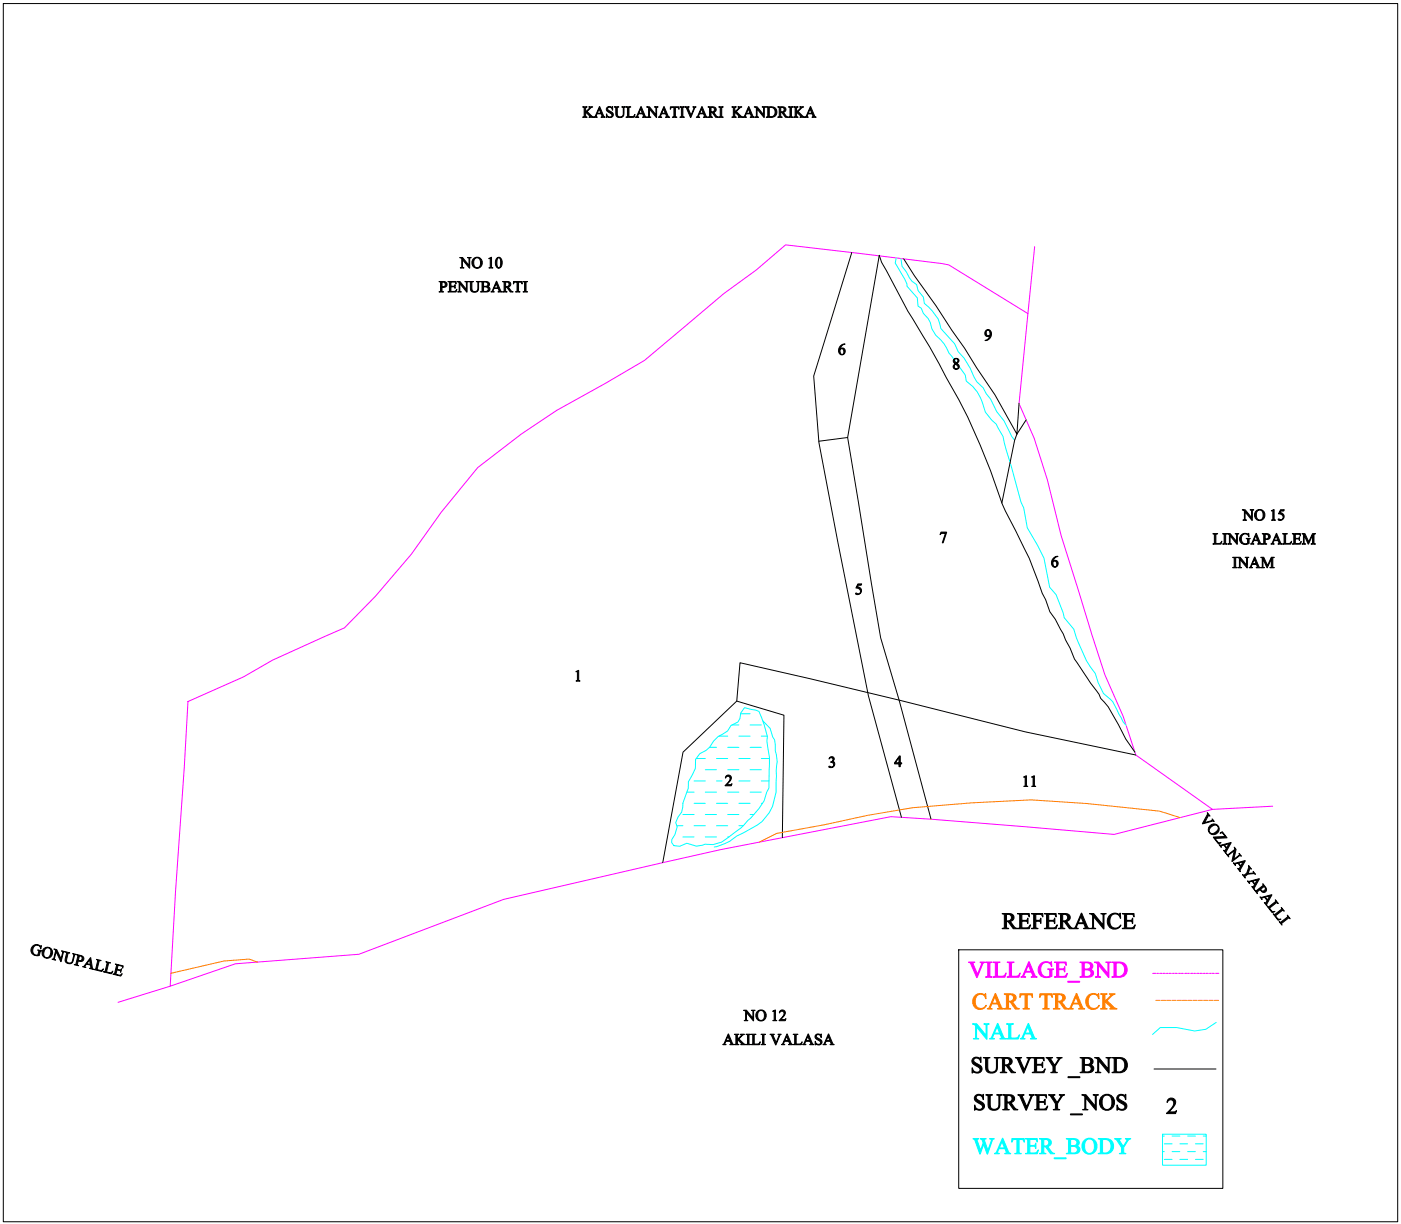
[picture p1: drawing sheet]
<svg xmlns="http://www.w3.org/2000/svg" width="297mm" height="260mm" viewBox="0 0 297 260" stroke-linecap="round" stroke-linejoin="round" font-family="sans-serif">
<g fill="#ff7f00" stroke="#ff7f00" stroke-width=".21">
<path d="M206.9 211a1.7 1.7 0 0 1 1.8-.1l.3-.2 .1 1.1a1.19 1.19 0 0 0-1.5-.9 1.19 1.19 0 0 0-.8 1.5 1.21 1.21 0 0 0 .8 1.4 1.21 1.21 0 0 0 1.5-.6 1.54 1.54 0 0 1-2.2 .7 1.54 1.54 0 0 1-.6-2.2z" fill-rule="evenodd"/>
<path d="M211 210.7l1.3 2.8 .5 .5h-1.3l.3-.3-.3-.8h-1.2l-.3 .8 .4 .3h-1.1l.5-.5zM210.9 211.4l-.5 1.3h1.1z" fill-rule="evenodd"/>
<path d="M212.9 210.8h1.2a.91 .91 0 0 1 1.1 .2 .91 .91 0 0 1-.1 1.2l-.5 .2 1 1.3 .5 .3h-.8l-1.1-1.5h-.4v1.1l.1 .2 .4 .2h-1.4l.4-.2 .1-.2v-2.4l-.1-.3zM213.8 211l.1 1.3a.74 .74 0 0 0 1-.7 .74 .74 0 0 0-1.1-.6z" fill-rule="evenodd"/>
<path d="M216.3 210.8h2.6v.7l-.1-.1a.5 .5 0 0 0-.6-.4h-.4v2.6l.1 .2 .3 .2h-1.3l.3-.2 .1-.2v-2.6h-.3a.66 .66 0 0 0-.8 .5z" fill-rule="evenodd"/>
<path d="M220.5 210.8h2.6v.7l-.1-.1a.5 .5 0 0 0-.6-.4h-.4v2.6l.1 .2 .3 .2h-1.3l.3-.2 .1-.2v-2.6h-.4a.66 .66 0 0 0-.7 .5z" fill-rule="evenodd"/>
<path d="M223.3 210.8h1.2a.91 .91 0 0 1 1.1 .2 .91 .91 0 0 1 0 1.2l-.5 .2 .9 1.3 .5 .3h-.8l-1.1-1.5h-.3v1.1l.1 .2 .3 .2h-1.4l.4-.2 .1-.2v-2.4l-.1-.3zM224.3 211v1.3a.74 .74 0 0 0 1-.7 .74 .74 0 0 0-1-.6z" fill-rule="evenodd"/>
<path d="M228.2 210.7l1.3 2.8 .5 .5h-1.3l.3-.3-.3-.8h-1.2l-.3 .8 .3 .3h-1l.5-.5zM228.1 211.4l-.6 1.3h1.2z" fill-rule="evenodd"/>
<path d="M230.8 211a1.7 1.7 0 0 1 1.9-.1l.3-.2v1.1a1.19 1.19 0 0 0-1.5-.9 1.19 1.19 0 0 0-.8 1.5 1.21 1.21 0 0 0 .9 1.4 1.21 1.21 0 0 0 1.4-.6 1.54 1.54 0 0 1-2.1 .7 1.54 1.54 0 0 1-.6-2.2z" fill-rule="evenodd"/>
<path d="M233.3 210.8h1.4l-.4 .3v1.2l1.2-1.2v-.2l-.3-.1h1.2l-.6 .3-1.1 1.1 1.4 1.3 .7 .5h-1.5l.2-.4-1.2-1.2v1.3l.4 .3h-1.4l.4-.2 .1-.2v-2.6z" fill-rule="evenodd"/>
</g>
<g fill="#000" stroke="#000" stroke-width=".21">
<path d="M123.5 22.6h1l-.3 .2v.9l.8-.8-.2-.3h.8l-1.1 1 1.4 1.3h-1l.1-.3-.8-.8v.9l.3 .2h-1l.4-.3-.1-1.8z" fill-rule="evenodd"/>
<path d="M127.1 22.6l.9 2 .3 .3h-.9l.3-.2-.2-.6h-.9l-.2 .6 .2 .2h-.7l.3-.3zM127 23.1l-.4 .9h.8z" fill-rule="evenodd"/>
<path d="M128.6 22.9a.89 .89 0 0 1 1.1-.2l.2-.1-.1 .8a.49 .49 0 0 0-.4-.7 .49 .49 0 0 0-.5 .6l.5 .3a.72 .72 0 0 1 .5 1 .72 .72 0 0 1-1.2 .2l-.1 .1v-.7a.62 .62 0 0 0 .5 .6 .62 .62 0 0 0 .6-.4l-.1-.2-.8-.5a.57 .57 0 0 1-.2-.8z" fill-rule="evenodd"/>
<path d="M130.2 22.6h1l-.3 .2v1.2a.66 .66 0 0 0 .7 .8 .66 .66 0 0 0 .5-.9v-1.1l-.3-.2h.8l-.3 .2v1.2a.88 .88 0 0 1-.9 .9 .88 .88 0 0 1-.8-1l-.1-1.1z" fill-rule="evenodd"/>
<path d="M132.7 22.6h1l-.3 .3v1.6a.62 .62 0 0 0 1 .1l.2-.3-.2 .6h-1.7l.3-.3v-1.8z" fill-rule="evenodd"/>
<path d="M135.9 22.6l.9 2 .3 .3h-.9l.3-.2-.2-.6h-.9l-.2 .6 .2 .2h-.7l.3-.3zM135.8 23.1l-.4 .9h.8z" fill-rule="evenodd"/>
<path d="M137.1 22.6h.6l1.4 1.7v-1.4l-.3-.3h.7l-.3 .3v2l-1.5-1.8v1.5l.3 .3h-.8l.3-.2v-1.8z" fill-rule="evenodd"/>
<path d="M140.8 22.6l.8 2 .4 .3h-.9l.2-.2-.2-.6h-.8l-.3 .6 .3 .2h-.7l.3-.3zM140.7 23.1l-.4 .9h.8z" fill-rule="evenodd"/>
<path d="M142.1 22.6h1.9v.6l-.3-.4h-.5v1.8l.3 .3h-.9l.3-.3v-1.8h-.6l-.2 .4z" fill-rule="evenodd"/>
<path d="M144.1 22.6h1l-.3 .3v1.8l.3 .2h-1l.4-.3v-1.8z" fill-rule="evenodd"/>
<path d="M145.2 22.6h.9l-.2 .3 .6 1.5 .6-1.5-.2-.3h.7l-.3 .3-.8 2-1-2.1z" fill-rule="evenodd"/>
<path d="M148.8 22.6l.9 2 .3 .3h-.9l.3-.2-.2-.6h-.9l-.2 .6 .2 .2h-.7l.4-.3zM148.7 23.1l-.4 .9h.8z" fill-rule="evenodd"/>
<path d="M150.1 22.6h.8a.61 .61 0 0 1 .9 .4 .61 .61 0 0 1-.5 .8l.5 .7 .5 .4h-.6l-.7-1.1h-.3v.8l.4 .3h-1l.3-.3v-1.8zM150.7 22.8l.1 .9a.5 .5 0 0 0 .7-.3 .5 .5 0 0 0-.5-.6z" fill-rule="evenodd"/>
<path d="M152.4 22.6h.9l-.3 .3v1.8l.3 .2h-.9l.3-.3v-1.8z" fill-rule="evenodd"/>
<path d="M155.2 22.6h.9l-.3 .3v.8l.8-.8-.1-.3h.8l-1.2 1 1.5 1.3h-1.1l.2-.3-.9-.8v.9l.3 .2h-.9l.3-.3v-1.8z" fill-rule="evenodd"/>
<path d="M158.7 22.6l.9 2 .3 .3h-.8l.2-.2-.2-.6h-.9l-.2 .6 .3 .2h-.7l.3-.3zM158.7 23.1l-.4 .9h.7z" fill-rule="evenodd"/>
<path d="M159.9 22.6h.6l1.4 1.7v-1.5l-.3-.2h.8l-.4 .3v2l-1.5-1.8v1.6l.3 .2h-.7l.2-.2 .1-1.8z" fill-rule="evenodd"/>
<path d="M162.5 22.6h.9a1.13 1.13 0 0 1 1.3 1.1 1.13 1.13 0 0 1-1.2 1.2h-1l.3-.3v-1.8zM163.1 22.8v1.9a.98 .98 0 0 0 1.2-.9 .98 .98 0 0 0-1.2-1z" fill-rule="evenodd"/>
<path d="M164.9 22.6h.8a.61 .61 0 0 1 .9 .4 .61 .61 0 0 1-.5 .8l.7 .9 .3 .2h-.6l-.7-1.1h-.3v.8l.4 .3h-1l.3-.3v-1.8zM165.5 22.8l.1 .9a.5 .5 0 0 0 .6-.3 .5 .5 0 0 0-.4-.6z" fill-rule="evenodd"/>
<path d="M167.2 22.6h.9l-.3 .3v1.8l.3 .2h-.9l.3-.3v-1.8z" fill-rule="evenodd"/>
<path d="M168.3 22.6h.9l-.3 .2v.9l.8-.8-.1-.3h.8l-1.2 1 1.5 1.3h-1.1l.2-.3-.9-.8v.9l.3 .2h-.9l.3-.3v-1.8z" fill-rule="evenodd"/>
<path d="M171.8 22.6l.9 2 .3 .3h-.8l.2-.2-.2-.6h-.9l-.2 .6 .3 .2h-.7l.3-.3zM171.8 23.1l-.4 .9h.7z" fill-rule="evenodd"/>
<path d="M95 59.7h1.7v.5l-.3-.4h-.8v.9h.7l.2-.3v.8l-.2-.4h-.7v1h.9l.4-.4-.2 .5h-1.7l.3-.3v-1.8z" fill-rule="evenodd"/>
<path d="M96.9 59.7h.6l1.4 1.7v-1.6l-.3-.1h.7l-.3 .3v2l-1.5-1.8v1.6l.3 .1h-.8l.3-.1 .1-1.8z" fill-rule="evenodd"/>
<path d="M97.5 54.6h.6l1.3 1.7v-1.5l-.3-.2h.8l-.3 .3v2l-1.5-1.8v1.6l.3 .1h-.8l.3-.1v-1.8z" fill-rule="evenodd"/>
<path d="M99.4 59.7h1l-.3 .2-.1 1.2a.66 .66 0 0 0 .7 .8 .66 .66 0 0 0 .6-.9v-1.1l-.3-.2h.8l-.3 .2v1.1a.88 .88 0 0 1-.9 1 .88 .88 0 0 1-.9-1v-1.1z" fill-rule="evenodd"/>
<path d="M100 55.7a1.15 1.15 0 0 1 2.3 0 1.15 1.15 0 0 1-2.3 0zM100.8 54.8a1.21 1.21 0 0 0 .4 2h.1a1.25 1.25 0 0 0 0-2.1z" fill-rule="evenodd"/>
<path d="M103.6 54.8l.6-.2v2.1l.3 .1h-.8l.2-.1v-1.6v-.3z" fill-rule="evenodd"/>
<path d="M105.4 54.7a.59 .59 0 0 1 .9 .3 1.28 1.28 0 0 1-.6 1.9 1.37 1.37 0 0 1-.3-2.2zM105.6 54.7l-.2 .5a1.93 1.93 0 0 0 .2 1.6l.3-.1a2.09 2.09 0 0 0 0-2z" fill-rule="evenodd"/>
<path d="M108.9 59.7h1.8v.5l-.3-.3-.5-.1v1.8l.4 .3h-1l.3-.1v-2l-.5 .1-.2 .3z" fill-rule="evenodd"/>
<path d="M93.1 59.7h.8a.68 .68 0 0 1 .9 .7 .68 .68 0 0 1-1.1 .5v.9l.3 .1h-.9l.3-.3v-1.7zM93.7 59.9v.9a.5 .5 0 0 0 .7-.5 .5 .5 0 0 0-.7-.4z" fill-rule="evenodd"/>
<path d="M101.9 59.7h.9a.61 .61 0 0 1 .9 .3 .61 .61 0 0 1-.3 .8 .59 .59 0 0 1 .5 .7 .59 .59 0 0 1-.8 .4h-1.2l.3-.3v-1.6zM102.5 60.8v1a.59 .59 0 0 0 .8 0 .59 .59 0 0 0 .1-.8zM102.5 59.8v.9a.51 .51 0 0 0 .8-.2 .51 .51 0 0 0-.5-.7z" fill-rule="evenodd"/>
<path d="M105.2 59.6l.9 2 .4 .3h-.9l.2-.1-.2-.6h-.9l-.2 .5 .3 .2h-.7l.3-.3zM105.2 60.2l-.4 .9h.8z" fill-rule="evenodd"/>
<path d="M106.6 59.7h.8a.61 .61 0 0 1 .9 .3 .61 .61 0 0 1-.5 .8l.6 .9 .4 .2h-.6l-.8-1h-.2v.7l.3 .3h-.9l.3-.3v-1.7zM107.2 59.8v1a.5 .5 0 0 0 .7-.4 .5 .5 0 0 0-.4-.6z" fill-rule="evenodd"/>
<path d="M110.9 59.7h.9l-.3 .3v1.7l.3 .2h-.9l.3-.3v-1.7z" fill-rule="evenodd"/>
<path d="M178.1 73.4l.5-.4 .6-.1-.7 .5-.3 .6a.69 .69 0 0 1 .9 .2 .69 .69 0 0 1-.2 .9 .69 .69 0 0 1-1-.1l-.1-.8zM178.1 74.1l.1 .7a.41 .41 0 0 0 .5 .3 .41 .41 0 0 0 .2-.6l-.3-.5z" fill-rule="evenodd"/>
<path d="M202.2 76.2a.58 .58 0 0 1 1-.1 .58 .58 0 0 1-.3 .9 .64 .64 0 0 1 .5 .8 .64 .64 0 0 1-.8 .5 .64 .64 0 0 1-.4-.8l.3-.4a.66 .66 0 0 1-.3-.9zM202.5 77.3a.47 .47 0 0 0-.1 .7 .47 .47 0 0 0 .7-.1l-.1-.3zM202.4 76.2v.4l.4 .4a.44 .44 0 0 0 .3-.7 .44 .44 0 0 0-.7-.1z" fill-rule="evenodd"/>
<path d="M209.1 70a.86 .86 0 0 1 1 .3 .86 .86 0 0 1 0 1.1 1.19 1.19 0 0 1-1.3 .8 1.05 1.05 0 0 0 1-1 .7 .7 0 0 1-1-.2 .7 .7 0 0 1 .3-1zM209.3 70.1a.61 .61 0 0 0-.2 .7 .61 .61 0 0 0 .6 .4 .7 .7 0 0 0-.3-1.2z" fill-rule="evenodd"/>
<path d="M199.5 112.8h1.2l-.7 2.3h-.2l.6-2h-.8l-.3 .3z" fill-rule="evenodd"/>
<path d="M223.3 118.4l.4-.3 .6-.1-.7 .4-.3 .6a.69 .69 0 0 1 .9 .2 .69 .69 0 0 1-.2 1 .69 .69 0 0 1-.9-.2l-.2-.8zM223.3 119.1v.7a.42 .42 0 0 0 .6 .4 .42 .42 0 0 0 .2-.7l-.4-.5z" fill-rule="evenodd"/>
<path d="M257.2 113.2h1l-.4 .2v1.6a.62 .62 0 0 0 1 .1l.3-.3-.2 .6h-1.7l.3-.3-.1-1.8z" fill-rule="evenodd"/>
<path d="M259.2 113.2h1l-.3 .3v1.7l.3 .2h-1l.3-.3v-1.7z" fill-rule="evenodd"/>
<path d="M260.2 113.2h.6l1.4 1.6v-1.5l-.3-.1h.7l-.3 .3v1.9l-1.5-1.8v1.6l.3 .2h-.8l.3-.2 .1-1.7z" fill-rule="evenodd"/>
<path d="M262.3 118.2h.6l1.4 1.7v-1.6l-.3-.1h.8l-.3 .3v1.9l-1.6-1.8v1.7l.3 .1h-.7l.3-.2v-1.7z" fill-rule="evenodd"/>
<path d="M263.4 108.1h.6l1.4 1.7-.1-1.5-.2-.2h.7l-.3 .3v2l-1.5-1.8v1.6l.3 .1h-.8l.3-.1v-1.8z" fill-rule="evenodd"/>
<path d="M263.3 113.3l.5-.2 .8 .2 .2-.2v.7a.87 .87 0 0 0-1.1-.5 .87 .87 0 0 0-.5 1.1 .86 .86 0 0 0 .4 .8 .86 .86 0 0 0 .9 0v-.8l-.3-.2h.9l-.3 .2v.8a1.23 1.23 0 0 1-1.7-.1 1.23 1.23 0 0 1 .2-1.8z" fill-rule="evenodd"/>
<path d="M266 118.1l.9 2 .3 .3h-.9l.3-.2-.2-.5h-.9l-.2 .5 .2 .2h-.7l.4-.3zM265.9 118.6l-.4 .9h.8z" fill-rule="evenodd"/>
<path d="M266.3 113.1l.9 2 .3 .3h-.9l.3-.2-.2-.6h-.9l-.2 .6 .3 .2h-.7l.3-.3zM266.2 113.6l-.3 .9h.7z" fill-rule="evenodd"/>
<path d="M265.9 109.2a1.15 1.15 0 0 1 2.3 0 1.15 1.15 0 0 1-2.3 0zM266.7 108.3a1.21 1.21 0 0 0 .4 2h.1a1.25 1.25 0 0 0 0-2.1z" fill-rule="evenodd"/>
<path d="M267.6 113.2h.8a.68 .68 0 0 1 .9 .7 .68 .68 0 0 1-1.1 .5l.1 .8 .3 .2h-1l.3-.3v-1.8zM268.2 113.3v1a.5 .5 0 0 0 .7-.5 .5 .5 0 0 0-.7-.5z" fill-rule="evenodd"/>
<path d="M269.5 108.3l.6-.2 .1 2 .2 .2h-.8l.3-.1v-1.6l-.1-.2z" fill-rule="evenodd"/>
<path d="M270.6 113.1l.9 2 .3 .3h-.8l.2-.2-.2-.6h-.9l-.2 .6 .3 .2h-.7l.3-.3zM270.6 113.6l-.4 .9h.7z" fill-rule="evenodd"/>
<path d="M271.5 108.1h.8l-.1 .3h-.7l-.2 .3a.84 .84 0 0 1 .9 .6 .84 .84 0 0 1-.4 .9l-.1 .1a.36 .36 0 0 1-.4 .1 .36 .36 0 0 1-.3-.3l.1-.1a.58 .58 0 0 0 .9-.1 .58 .58 0 0 0-.4-.8l-.5-.1z" fill-rule="evenodd"/>
<path d="M271.9 113.2h1l-.3 .2v1.6a.62 .62 0 0 0 1 .1l.3-.3-.2 .6h-1.8l.4-.3v-1.6z" fill-rule="evenodd"/>
<path d="M274 113.2h1.7v.5l-.3-.4h-.8v.9l.7-.1 .2-.3v.8l-.2-.3h-.7v.9h.9l.4-.4-.2 .6h-1.7l.3-.3v-1.8z" fill-rule="evenodd"/>
<path d="M276 113.2h.7l.8 1.7 .8-1.7h.6l-.3 .3v1.6l.3 .3h-.9l.3-.2v-1.7l-.9 1.9-.9-1.9v1.7l.3 .2h-.8l.4-.3-.1-1.7z" fill-rule="evenodd"/>
<path d="M181.9 123.8h.8l-.1 .3h-.7l-.2 .3a.84 .84 0 0 1 .9 .6 .84 .84 0 0 1-.4 1l-.1 .1a.36 .36 0 0 1-.4 .1 .36 .36 0 0 1-.3-.4h.1a.58 .58 0 0 0 1-.2 .58 .58 0 0 0-.5-.8l-.5-.1z" fill-rule="evenodd"/>
<path d="M261.3 118.2h1l-.3 .3v1.7l.3 .2h-1l.4-.3v-1.7z" fill-rule="evenodd"/>
<path d="M267.3 118.2h.6l.8 1.7 .8-1.7h.7l-.3 .3v1.6l.3 .3h-1l.3-.2v-1.7l-.8 1.9-.9-1.9v1.8l.3 .1h-.8l.3-.3v-1.6z" fill-rule="evenodd"/>
<path d="M122.1 142.4l.6-.2v2.1l.3 .1h-.9l.3-.1v-1.6v-.2z" fill-rule="evenodd"/>
<path d="M153.9 164.6a.65 .65 0 0 1 .9-.1 .65 .65 0 0 1 .1 .9l-.8 1h.8l.3-.2-.2 .4h-1.3a2.46 2.46 0 0 0 1.1-1.6 .51 .51 0 0 0-.5-.4 .51 .51 0 0 0-.5 .4z" fill-rule="evenodd"/>
<path d="M175.9 160.7a.52 .52 0 0 1 .9-.1 .52 .52 0 0 1-.2 .8 .76 .76 0 0 1 .3 1.1 .76 .76 0 0 1-1.1 .2 .24 .24 0 0 1 .2-.2 .24 .24 0 0 1 .2 .1 .51 .51 0 0 0 .5-.5 .51 .51 0 0 0-.6-.5 .43 .43 0 0 0 .5-.3 .43 .43 0 0 0-.2-.5 .43 .43 0 0 0-.6 .2z" fill-rule="evenodd"/>
<path d="M190.7 160.3h.2v1.5h.3v.2h-.3v.6h-.3v-.6h-.9v-.2zM190.6 160.7l-.8 1.1h.8z" fill-rule="evenodd"/>
<path d="M217 164.8l.6-.3v2.1l.3 .2h-.8l.2-.2 .1-1.5-.1-.3z" fill-rule="evenodd"/>
<path d="M218.7 164.8l.6-.3v2.1l.3 .2h-.8l.2-.2v-1.5v-.3z" fill-rule="evenodd"/>
<path d="M255.9 172.4l.7 .7-.4-.1-.8 1.5 1.6-.5v-.3l.4 .5-.4-.1-2 .6 1-2z" fill-rule="evenodd"/>
<path d="M256.2 175.9a1.15 1.15 0 0 1 2.3 0 1.15 1.15 0 0 1-2.3 0zM256.7 175.5l-.3 .3a.7 .7 0 0 0 .3 .9 .7 .7 0 0 0 .8-.1 .87 .87 0 0 0 .8-.7 .87 .87 0 0 0-.5-.9l-.7 .1z" fill-rule="evenodd"/>
<path d="M258.5 179.2h.4l2.1-.5-1 1.9v.4l-.6-.7 .3 .1 .3-.5-.5-.7-.6 .2v.3zM259.6 179.2l.5 .6 .5-.9z" fill-rule="evenodd"/>
<path d="M257.2 177.6l2.6-.2-.6-.7h-.5l.4-.3 1.1 1.3-2.6 .1 .8 .9h.5l-.5 .3z" fill-rule="evenodd"/>
<path d="M260 181.1l.3 .2 1.4-1.1v-.5l.4 .4-.5 2.1 1.2-.9-.1-.3 .5 .6-.4-.1-1.6 1.2 .5-2.3-1.3 1 .1 .3z" fill-rule="evenodd"/>
<path d="M212.5 193.7h1.1a.91 .91 0 0 1 1.2 .3 .91 .91 0 0 1-.1 1.2l-.5 .2 1 1.3 .5 .3h-.9l-1.1-1.6h-.3v1.1l.1 .3 .4 .2h-1.4l.3-.2 .1-.3v-2.4l-.1-.2zM213.4 194l.1 1.3a.73 .73 0 0 0 1-.7 .73 .73 0 0 0-1.1-.6z" fill-rule="evenodd"/>
<path d="M215.7 193.7h2.5v.7a.5 .5 0 0 0-.7-.5h-.8v1.3l1-.1 .3-.4v1.1l-.4-.4h-.9v1.3l.8 .1a1.06 1.06 0 0 0 1-.7l-.3 .9h-2.5l.4-.2 .1-.3v-2.6z" fill-rule="evenodd"/>
<path d="M218.7 193.7h2.4l-.1 .7a.59 .59 0 0 0-.7-.5h-.7v1.3l.9-.1 .2-.4v1.1l-.3-.4h-.8v1.3l.5 .3h-1.4l.4-.2 .1-.3-.1-2.5z" fill-rule="evenodd"/>
<path d="M221.4 193.7h2.5v.7a.5 .5 0 0 0-.7-.5h-.9v1.3l1.1-.1 .3-.4v1.1l-.4-.4h-1l.1 1.3 .8 .1a1.06 1.06 0 0 0 1-.7l-.3 .9h-2.5l.4-.2 .1-.3v-2.4l-.1-.2z" fill-rule="evenodd"/>
<path d="M224.4 193.7h1.2a.91 .91 0 0 1 1.1 .3 .91 .91 0 0 1-.1 1.2l-.5 .2 1 1.3 .5 .3h-.9l-1.1-1.6h-.3v1.1l.1 .3 .4 .2h-1.4l.4-.2 .1-.3v-2.4l-.2-.2zM225.3 194l.1 1.3a.73 .73 0 0 0 1-.7 .73 .73 0 0 0-1.1-.6z" fill-rule="evenodd"/>
<path d="M229.3 193.7l1.2 2.8 .5 .5h-1.2l.3-.3-.3-.8h-1.3l-.3 .8 .4 .3h-1l.4-.5zM229.2 194.4l-.6 1.3h1.1z" fill-rule="evenodd"/>
<path d="M231 193.7h.9l2 2.4v-2l-.1-.2-.4-.2h1.1l-.3 .2-.1 .3v2.8l-2.2-2.6v2.3l.4 .3h-1.1l.4-.2v-.3v-2.4z" fill-rule="evenodd"/>
<path d="M235.4 194a1.7 1.7 0 0 1 1.9-.1l.2-.2 .1 1.1a1.19 1.19 0 0 0-1.5-.9 1.19 1.19 0 0 0-.8 1.5 1.21 1.21 0 0 0 .8 1.4 1.21 1.21 0 0 0 1.5-.7 1.54 1.54 0 0 1-2.1 .8 1.54 1.54 0 0 1-.6-2.2z" fill-rule="evenodd"/>
<path d="M237.9 193.7h2.5v.7a.5 .5 0 0 0-.7-.5h-.8v1.3l1-.1 .3-.4v1.1l-.4-.4h-.9v1.3l.8 .1a1.06 1.06 0 0 0 1-.7l-.3 .9h-2.5l.4-.2 .1-.3v-2.4l-.1-.2z" fill-rule="evenodd"/>
<path d="M261.5 183h.4l2.1-.5-1 1.9-.1 .5-.5-.7h.3l.3-.5-.5-.6-.6 .1v.4zM262.6 183l.5 .6 .4-.8z" fill-rule="evenodd"/>
<path d="M264.7 183.6l.6 .7-.3-.1-.4 1 1-.1 .1-.3 .5 .6-.7-.1a1.91 1.91 0 0 0-1.6 .6l.1 .3-.6-.7 .3 .1a1.91 1.91 0 0 0 1-1.5z" fill-rule="evenodd"/>
<path d="M264.5 186.8l.4 .1 2.1-.5-1 1.8-.1 .5-.5-.7 .3 .1 .3-.5-.5-.7-.6 .2v.3zM265.6 186.9l.5 .6 .4-.9z" fill-rule="evenodd"/>
<path d="M266 188.8h.4l1.4-1.1v-.3l.5 .6a.68 .68 0 0 1-.1 1.2 .68 .68 0 0 1-1-.6l-.7 .6 .1 .3zM267.3 188.6a.5 .5 0 0 0 .8 .2 .5 .5 0 0 0-.1-.8z" fill-rule="evenodd"/>
<path d="M267.1 190.2l.5 .1 2.1-.5-1.1 1.8v.5l-.6-.7 .3 .1 .4-.5-.6-.7-.6 .2 .1 .3zM268.2 190.2l.5 .7 .5-.9z" fill-rule="evenodd"/>
<path d="M268.7 192.2h.4l1.3-1v-.4l.6 .8-.4-.2-1.2 1a.62 .62 0 0 0 .5 .9h.4l-.6 .2z" fill-rule="evenodd"/>
<path d="M269.9 193.8l.5 .1 1.2-1 .1-.5 .6 .8-.4-.1-1.3 1a.62 .62 0 0 0 .6 .8h.4l-.6 .3z" fill-rule="evenodd"/>
<path d="M271.2 195.4l.3 .2 1.3-1 .2-.2v-.3l.5 .7-.4-.1-1.3 1.1v.4z" fill-rule="evenodd"/>
<path d="M7 200.6a1.22 1.22 0 0 1 1.5 0l.3-.1-.1 .7a.87 .87 0 0 0-1-.8 .87 .87 0 0 0-.8 1 .86 .86 0 0 0 .2 .9 .86 .86 0 0 0 .9 .2l.2-.8-.2-.3 .8 .2-.2 .2-.3 .8a1.23 1.23 0 0 1-1.5-.4 1.23 1.23 0 0 1 .2-1.6z" fill-rule="evenodd"/>
<path d="M8.9 202a1.16 1.16 0 0 1 2.3 0 1.16 1.16 0 0 1-2.3 0zM9.6 201.2l-.2 .4a.87 .87 0 0 0-.1 1 .87 .87 0 0 0 .9 .4 1.37 1.37 0 0 0 .2-1.9l-.5-.1z" fill-rule="evenodd"/>
<path d="M11.4 201.2l.6 .2 1 1.9 .3-1.4-.3-.3 .8 .2-.4 .2-.4 1.9-1.1-2.1-.4 1.5 .3 .3-.8-.2 .4-.1 .4-1.7z" fill-rule="evenodd"/>
<path d="M13.9 201.8l.9 .3-.3 .1-.3 1.1a.66 .66 0 0 0 .4 1 .66 .66 0 0 0 .8-.8l.3-1.1-.3-.2 .8 .2-.4 .1-.2 1.1a.87 .87 0 0 1-1.1 .7 .87 .87 0 0 1-.6-1.2l.2-1z" fill-rule="evenodd"/>
<path d="M16.3 202.4l.8 .2a.68 .68 0 0 1 .6 .9 .68 .68 0 0 1-1.1 .2l-.2 .9 .3 .2-1-.2 .4-.2 .4-1.8zM16.8 202.7l-.2 .9a.5 .5 0 0 0 .8-.3 .5 .5 0 0 0-.6-.6z" fill-rule="evenodd"/>
<path d="M19.2 203.1l.4 2.1 .2 .4-.8-.2 .2-.1v-.6l-.9-.2-.3 .5 .2 .2-.7-.2 .4-.2zM19 203.6l-.6 .8 .8 .1z" fill-rule="evenodd"/>
<path d="M20.5 203.4l.9 .3-.4 .1-.4 1.6a.62 .62 0 0 0 1 .3l.3-.2-.3 .5-1.7-.4 .4-.1 .4-1.6v-.2z" fill-rule="evenodd"/>
<path d="M22.5 203.9l.9 .3-.4 .1-.4 1.6a.62 .62 0 0 0 1 .3l.3-.2-.3 .5-1.7-.4 .4-.2 .4-1.7z" fill-rule="evenodd"/>
<path d="M24.5 204.4l1.6 .4-.1 .5-.2-.4-.8-.2-.2 .8 .7 .2 .3-.2-.2 .7-.2-.4-.6-.1-.2 .9 .8 .2 .5-.3-.3 .5-1.7-.4 .4-.1 .4-1.6v-.3z" fill-rule="evenodd"/>
<path d="M157.7 214.2h.6l1.3 1.7v-1.4l-.3-.3h.8l-.3 .3v2l-1.6-1.8v1.5l.4 .3h-.8l.3-.3v-1.7z" fill-rule="evenodd"/>
<path d="M160.2 215.3a1.15 1.15 0 0 1 2.3 0 1.15 1.15 0 0 1-2.3 0zM161 214.4a1.21 1.21 0 0 0 .3 2h.2a1.25 1.25 0 0 0 0-2.1z" fill-rule="evenodd"/>
<path d="M163.8 214.5l.6-.3v2.1l.3 .2h-.8l.2-.2v-1.6v-.2z" fill-rule="evenodd"/>
<path d="M163.3 219.3h.9l-.3 .3 .7 1.5 .6-1.5-.3-.3h.7l-.3 .3-.8 2-1-2.1z" fill-rule="evenodd"/>
<path d="M165.4 214.4a.69 .69 0 0 1 1 .1 .69 .69 0 0 1-.2 1l-.7 .7h.8l.3-.2-.1 .5h-1.3a2.52 2.52 0 0 0 1-1.7 .51 .51 0 0 0-.5-.4 .51 .51 0 0 0-.5 .4z" fill-rule="evenodd"/>
<path d="M172.9 219.5a.89 .89 0 0 1 1.1-.1l.1-.1v.7a.49 .49 0 0 0-.4-.6 .49 .49 0 0 0-.6 .5l.5 .4a.72 .72 0 0 1 .6 1 .72 .72 0 0 1-1.2 .2l-.2 .1v-.8a.62 .62 0 0 0 .5 .6 .62 .62 0 0 0 .7-.3l-.1-.3-.9-.5a.57 .57 0 0 1-.1-.8z" fill-rule="evenodd"/>
<path d="M154.4 219.3l.9 1.9 .3 .3h-.9l.3-.1-.2-.6h-.9l-.2 .6 .2 .1h-.7l.4-.3zM154.3 219.8l-.4 .9h.8z" fill-rule="evenodd"/>
<path d="M155.7 219.3h1l-.3 .2-.1 .9 .9-.8-.2-.3h.8l-1.1 1 1.4 1.2h-1l.1-.2-.9-.9 .1 1 .3 .1h-1l.3-.2v-1.8z" fill-rule="evenodd"/>
<path d="M158.2 219.3h.9l-.3 .3v1.8l.3 .1h-.9l.3-.2v-1.8z" fill-rule="evenodd"/>
<path d="M159.3 219.3h1l-.4 .2v1.7a.62 .62 0 0 0 1.1 0l.2-.3-.2 .6h-1.7l.3-.3v-1.6z" fill-rule="evenodd"/>
<path d="M161.3 219.3h1l-.3 .3v1.8l.3 .1h-1l.4-.2v-1.8z" fill-rule="evenodd"/>
<path d="M166.8 219.3l.9 1.9 .4 .3h-.9l.2-.1-.2-.6h-.9l-.2 .6 .3 .1h-.7l.3-.3zM166.8 219.8l-.4 .9h.8z" fill-rule="evenodd"/>
<path d="M168.2 219.3h1l-.4 .2v1.7a.62 .62 0 0 0 1.1 0l.2-.3-.2 .6h-1.7l.3-.3v-1.6z" fill-rule="evenodd"/>
<path d="M171.3 219.3l.9 1.9 .4 .3h-.9l.2-.1-.2-.6h-.9l-.2 .6 .3 .1h-.7l.3-.3zM171.3 219.8l-.4 .9h.8z" fill-rule="evenodd"/>
<path d="M175.6 219.3l.9 1.9 .4 .3h-.9l.2-.1-.2-.6h-.9l-.2 .6 .3 .1h-.7l.3-.3zM175.6 219.8l-.4 .9h.8z" fill-rule="evenodd"/>
<path d="M206.2 224.6a1.7 1.7 0 0 1 1.6-.2l.2-.2-.1 1.1a.75 .75 0 0 0-.5-.9 .75 .75 0 0 0-1 .5l.8 .7a.97 .97 0 0 1 1 1 .97 .97 0 0 1-1 1l-.8-.2-.3 .2 .1-1.1a.82 .82 0 0 0 .6 .9 .82 .82 0 0 0 1-.6l-.2-.4-.6-.3a1.07 1.07 0 0 1-.8-1.5z" fill-rule="evenodd"/>
<path d="M206.7 232.5a1.72 1.72 0 0 1 1.6-.3l.2-.1-.1 1.1a.75 .75 0 0 0-.5-.9 .75 .75 0 0 0-.9 .5l.8 .7a.97 .97 0 0 1 .9 1 .97 .97 0 0 1-1 .9l-.8-.1-.3 .1 .1-1.1a.82 .82 0 0 0 .7 .9 .82 .82 0 0 0 .9-.5l-.2-.4-.6-.3a1.07 1.07 0 0 1-.8-1.5z" fill-rule="evenodd"/>
<path d="M208.5 224.3h1.4l-.4 .2-.1 1.7a.96 .96 0 0 0 1 1.2 .96 .96 0 0 0 .9-1.3l-.1-1.6-.4-.2h1.1a.48 .48 0 0 0-.4 .6v1.3a1.27 1.27 0 0 1-1.3 1.4 1.27 1.27 0 0 1-1.2-1.5l-.1-1.6z" fill-rule="evenodd"/>
<path d="M209 232.1h1.4l-.4 .3-.1 1.7a.96 .96 0 0 0 1 1.2 .96 .96 0 0 0 .9-1.3l-.1-1.6-.4-.3h1.2a.48 .48 0 0 0-.5 .6v1.3a1.27 1.27 0 0 1-1.3 1.4 1.27 1.27 0 0 1-1.2-1.4l-.1-1.6z" fill-rule="evenodd"/>
<path d="M212.1 224.3h1.2a.91 .91 0 0 1 1.1 .3 .91 .91 0 0 1-.1 1.1l-.5 .2 1 1.3 .5 .3h-.9l-1.1-1.5h-.3v1.1l.1 .2 .4 .2h-1.4l.3-.2 .1-.2v-2.4l-.1-.3zM213 224.5l.1 1.3a.72 .72 0 0 0 .9-.5 .72 .72 0 0 0-.6-.9z" fill-rule="evenodd"/>
<path d="M212.6 232.1h1.2a.91 .91 0 0 1 1.1 .3 .91 .91 0 0 1-.1 1.2l-.5 .2 1 1.3 .5 .3h-.9l-1-1.5h-.4v1.1l.1 .2 .4 .2h-1.4l.4-.2 .1-.3v-2.3l-.2-.3zM213.5 232.4l.1 1.3a.74 .74 0 0 0 1-.7 .74 .74 0 0 0-1.1-.6z" fill-rule="evenodd"/>
<path d="M215.3 224.3h1.3l-.4 .3 1 2.2 .8-2.2-.3-.3h1l-.4 .4-1.2 2.9-1.4-3.1z" fill-rule="evenodd"/>
<path d="M215.8 232.1h1.3l-.3 .4 .9 2.2 .9-2.2-.4-.4h1l-.4 .5-1.2 2.8-1.4-3z" fill-rule="evenodd"/>
<path d="M218.9 224.3h2.4v.7a.5 .5 0 0 0-.6-.6h-.9v1.3h1l.3-.5v1.2l-.4-.5h-.9v1.3l.8 .1a1.05 1.05 0 0 0 1-.6l-.3 .8h-2.4l.3-.2 .1-.3v-2.3l-.1-.3z" fill-rule="evenodd"/>
<path d="M219.4 232.1h2.5l-.1 .8a.5 .5 0 0 0-.6-.6h-.9v1.3h1l.3-.5v1.2l-.3-.5h-1v1.3l.8 .1a1.07 1.07 0 0 0 1-.6l-.2 .8h-2.5l.3-.2 .1-.3v-2.5z" fill-rule="evenodd"/>
<path d="M221.8 224.3h1.4l-.4 .3 .8 1.3 .8-1.3-.3-.3h1.1l-.7 .6a2.8 2.8 0 0 0-.8 2.4l.5 .2h-1.4l.4-.3a2.82 2.82 0 0 0-.8-2.4z" fill-rule="evenodd"/>
<path d="M222.3 232.1h1.4l-.4 .4 .8 1.3 .8-1.3-.3-.4h1.1l-.7 .7a2.79 2.79 0 0 0-.7 2.3l.4 .3h-1.4l.4-.3a2.8 2.8 0 0 0-.8-2.4z" fill-rule="evenodd"/>
<path d="M226.4 228.3h2.6v.2h-2.6z" fill-rule="evenodd"/>
<path d="M229.4 232.1h.8l2 2.5v-2.2l-.4-.3h1.1l-.4 .2-.1 .3v2.8l-2.2-2.6v2.3l.5 .3h-1.2l.5-.3v-2.5z" fill-rule="evenodd"/>
<path d="M227 236.2h2.5v.2h-2.5z" fill-rule="evenodd"/>
<path d="M229 224.3h1.4a.93 .93 0 0 1 1.1 .2 .93 .93 0 0 1 0 1.2l-.3 .1a.85 .85 0 0 1 .7 1.1 .85 .85 0 0 1-1.1 .6h-1.8l.4-.2 .1-.2v-2.4l-.2-.3zM229.9 225.9v1.4a.91 .91 0 0 0 1.5-.7 1.23 1.23 0 0 0-1.5-.7zM229.9 224.5v1.2a.83 .83 0 0 0 1 0 .83 .83 0 0 0 .2-1l-.5-.3z" fill-rule="evenodd"/>
<path d="M232.1 224.3h.9l1.9 2.4v-2l-.1-.3-.3-.1h1.1l-.4 .1v.3v2.8l-2.3-2.6v2.2l.1 .2 .4 .2h-1.1l.4-.3v-2.5z" fill-rule="evenodd"/>
<path d="M233 233.7a1.7 1.7 0 0 1 3.4 0 1.7 1.7 0 0 1-3.4 0zM234.1 232.4a2.22 2.22 0 0 0 0 2.7 1.1 1.1 0 0 0 1.3-.1 1.1 1.1 0 0 0 .3-1.2 1.21 1.21 0 0 0-1.2-1.5z" fill-rule="evenodd"/>
<path d="M235.8 224.3h1.3a1.64 1.64 0 0 1 2 1.5 1.64 1.64 0 0 1-1.9 1.7h-1.4l.3-.2 .1-.2v-2.4l-.1-.3zM236.7 224.5v2.8a1.44 1.44 0 0 0 1.7-.7 1.44 1.44 0 0 0-.3-1.8l-.6-.4z" fill-rule="evenodd"/>
<path d="M236.9 232.5a1.72 1.72 0 0 1 1.6-.3l.2-.1-.1 1.1a.75 .75 0 0 0-.5-.9 .75 .75 0 0 0-.9 .5l.8 .7a.97 .97 0 0 1 .9 1 .97 .97 0 0 1-1 .9l-.8-.1-.3 .1 .1-1.1a.82 .82 0 0 0 .6 .9 .82 .82 0 0 0 1-.5l-.2-.4-.6-.3a1.07 1.07 0 0 1-.8-1.5z" fill-rule="evenodd"/>
<path d="M247.6 233.2a.93 .93 0 0 1 1.3-.1 .93 .93 0 0 1 .2 1.3l-1.3 1.4h1.2l.5-.3-.3 .7h-1.9a3.6 3.6 0 0 0 1.6-2.4 .74 .74 0 0 0-.8-.6 .74 .74 0 0 0-.7 .6z" fill-rule="evenodd"/>
</g>
<g fill="none" stroke="#ff7f00" stroke-width=".21">
<path d="M250.2 173.4l-4.3-1.4-15.5-1.6-11.8-.8-12.5 .7-12.6 1-9.5 1.6-9.2 2-10.1 1.8-3.7 1.9M54.6 204l-1.8-.6-5.3 .4-11.3 2.6M245 212.1h1M246.2 212.1h.9M247.3 212.1h.9M248.5 212.1h.9M249.6 212.1h.9M250.7 212.1h.9M251.8 212.1h.9M252.9 212.1h.9M254.1 212.1h.8M255.2 212.1h.9"/>
<path d="M256.3 212.1h.9M257.4 212.1h1"/>
</g>
<g fill="#0ff" stroke="#0ff" stroke-width=".21">
<path d="M206.2 217.1h.9l2 2.4-.1-2.2-.4-.2h1.1l-.3 .2-.1 .2v2.9l-2.3-2.6 .1 2.3 .4 .2h-1.1l.4-.2v-2.6z" fill-rule="evenodd"/>
<path d="M211.5 217l1.3 2.9 .5 .4h-1.3l.3-.2-.3-.8h-1.2l-.3 .8 .3 .2h-1l.5-.4zM211.4 217.8l-.6 1.3h1.1z" fill-rule="evenodd"/>
<path d="M213.4 217.1l1.5 .1a.42 .42 0 0 0-.5 .1 .42 .42 0 0 0-.1 .4v2.3a1.37 1.37 0 0 0 1.9-.5l-.3 .8h-2.5l.4-.1 .1-.3v-2.4l-.1-.2z" fill-rule="evenodd"/>
<path d="M218 217l1.3 2.9 .5 .4h-1.3l.3-.2-.3-.8h-1.2l-.3 .8 .3 .2h-1l.5-.4zM217.9 217.8l-.6 1.3h1.1z" fill-rule="evenodd"/>
<path d="M206.3 241.5h1.2l-.3 .3 .7 2.1 .5-1.5-.2-.7-.4-.2h1.3l-.4 .3 .8 2.1 .7-2.1-.4-.3h1l-.4 .3-1 3-.8-2.1-.9 2.1-1-3z" fill-rule="evenodd"/>
<path d="M212.5 241.4l1.3 2.8 .5 .5h-1.3l.3-.3-.2-.8h-1.3l-.3 .8 .4 .3h-1l.4-.5zM212.4 242.1l-.5 1.3h1.1z" fill-rule="evenodd"/>
<path d="M214.5 241.5h2.7v.7l-.1-.1a.5 .5 0 0 0-.6-.4h-.4v2.6l.1 .2 .3 .2h-1.3l.3-.2 .1-.2v-2.6h-.4a.67 .67 0 0 0-.7 .5z" fill-rule="evenodd"/>
<path d="M217.4 241.5h2.5v.7a.5 .5 0 0 0-.7-.6h-.9v1.3h1.1l.2-.5v1.2l-.3-.5h-1l.1 1.3 .8 .1a1.05 1.05 0 0 0 1-.6l-.3 .8h-2.5l.4-.2 .1-.3v-2.3l-.1-.3z" fill-rule="evenodd"/>
<path d="M220.4 241.5h1.2a.91 .91 0 0 1 1.1 .2 .91 .91 0 0 1-.1 1.2l-.5 .2 1 1.3 .5 .3h-.9l-1.1-1.5h-.3v1.1l.1 .2 .4 .2h-1.4l.4-.2 .1-.3v-2.3l-.2-.3zM221.3 241.7l.1 1.3a.73 .73 0 0 0 1-.7 .73 .73 0 0 0-1.1-.6z" fill-rule="evenodd"/>
<path d="M223.5 245.5h2.5v.2h-2.5z" fill-rule="evenodd"/>
<path d="M226.1 241.5h1.4a.93 .93 0 0 1 1.1 .2 .93 .93 0 0 1 0 1.1l-.4 .2a.85 .85 0 0 1 .8 1.1 .85 .85 0 0 1-1.1 .6h-1.8l.3-.2 .1-.3v-2.3l-.1-.3zM227 243.1v1.4a.91 .91 0 0 0 1.4-.8 1.23 1.23 0 0 0-1.4-.6zM227 241.7v1.2a.83 .83 0 0 0 1-.1 .83 .83 0 0 0 .2-.9l-.6-.3z" fill-rule="evenodd"/>
<path d="M229.3 243.1a1.67 1.67 0 0 1 3.3 0 1.67 1.67 0 0 1-3.3 0zM230.4 241.7a2.22 2.22 0 0 0 0 2.7 1.1 1.1 0 0 0 1.3-.1 1.1 1.1 0 0 0 .3-1.2 1.21 1.21 0 0 0-1.2-1.5z" fill-rule="evenodd"/>
<path d="M232.8 241.5h1.4a1.64 1.64 0 0 1 1.9 1.5 1.64 1.64 0 0 1-1.8 1.7h-1.5l.4-.2 .1-.3v-2.3l-.1-.3zM233.8 241.7v2.7a1.44 1.44 0 0 0 1.6-.6 1.44 1.44 0 0 0-.2-1.8l-.7-.4z" fill-rule="evenodd"/>
<path d="M236.3 241.5h1.4l-.4 .3 .8 1.3 .8-1.3-.3-.3h1.1l-.7 .6a2.79 2.79 0 0 0-.7 2.4l.4 .2h-1.4l.5-.3a2.75 2.75 0 0 0-.9-2.4z" fill-rule="evenodd"/>
</g>
<g fill="none" stroke="#0ff" stroke-width=".21">
<path d="M190 54.7l-.2 1.1 2 3.4 .5 1v.5l2.2 2.5 .1 1.7 .7 .5 .5 1.1 1 1.1 .4 .8 .4 1.4 .8 1.3a8.7 8.7 0 0 1 2.8 3.8l3.5 4.6 .2 1.3a9.6 9.6 0 0 1 4 6.6l1.4 1.7 .9 .9 1.5 2.6 3.8 13.9 .5 1.2 .8 4.2 2.2 3.7 1.3 2.8 1.2 6.1 1.4 1.6 1.5 3.8 .2 1.1 2.1 2.4a36.9 36.9 0 0 0 3.5 8l1 1.5 .6 1.8 1.2 2.4a7.3 7.3 0 0 1 3.2 4.3l.9 1.6 .7 .9M191 54.8l.3 1.7 2.1 3.2 .9 .7 .3 1.2 1.2 1.4 .2 1.4 .9 .8a6.7 6.7 0 0 1 2.6 4.5l2.9 3.2 .8 1.7 1.2 1.3 1.3 2.2 1.4 2.8 1.4 1.4 .6 1.2 .9 1.1 1.3 2.7 1.6 1.9 1.6 3.4 .6 .8M150.4 158.5h1.5M152.4 156.1h1.9M154.3 158.5h2.4M155.2 153.7h1.5M156.7 156.1h2.3M157 151.4h2M157.9 150.1l3 .8 1.1 2.9 .7 2.4-.1 1 .5 3.4-.1 6.5-.4 .9-.6 1.8a28.8 28.8 0 0 1-9 8.8l-1.8 .5-1.7-.1-1.8 .4-2.1-.6-1.5 .7-1.2-.2-.5-.6 .1-.7 .6-1 .5-1.7-.3-.9 .4-1.1 .8-1.1 .3-1.9 1.1-3.2 .1-1.3 1.4-2.9 .1-1.9 .9-1.2 1.3-.7 .8-.7 .8-1.2 .9-1 2.1-1.2 .7-1.1 1.5-.8 .4-.7 .2-1.2zM159 158.5h2.4M159 153.7h2.4M161.4 156.1h1.3"/>
<path d="M161.7 152.8l1.6 1.7 .5 1.8 .4 .6 .2 2.3a7.3 7.3 0 0 1 .2 4.2l-.1 2.4a12.7 12.7 0 0 1-1.4 6.6l-1.5 1.8-1.1 .8-4.3 2.3a10.2 10.2 0 0 1-4.8 2.3M143.5 175.1h1.3M144.8 170.4h.1M144.8 177.5h2.4M144.8 172.7h2.4M145.6 168h1.6M147.2 175.1h2.3M147.2 170.4h2.3M147.2 165.6h2.3M147.6 160.9h1.9M149.5 177.5h2.4M149.5 172.7h2.4"/>
<path d="M149.5 168h2.4M149.5 163.2h2.4M151.9 175.1h2.4M151.9 170.4h2.4M151.9 165.6h1.2M151.9 160.9h2.4M154.3 177.5h.3M154.3 172.7h2.4M154.3 168h2.4M154.3 163.2h2.4M156.7 175.1h.9M156.7 170.4h2.3"/>
<path d="M156.7 165.6h2.3M156.7 160.9h2.3M159 172.7h.8M159 168h2.4M159 163.2h2.4M161.4 170.4h.3M161.4 165.6h1.6M161.4 160.9h1.7M257.9 216.8l-2.2 1.5-2.4 .3-3.8-.7h-3.5l-1.6 1.5M246.5 240.5h9.2v6.6h-9.2zM246.5 244.2h.4M246.5 240.9h.4"/>
<path d="M246.9 245.9h1.6M246.9 242.6h1.6M248.5 244.2h1.7M248.5 240.9h1.7M250.2 245.9h1.6M250.2 242.6h1.6M251.8 244.2h1.6M251.8 240.9h1.6M253.4 245.9h1.7M253.4 242.6h1.7M255.1 244.2h.6M255.1 240.9h.6"/>
</g>
<path d="M.7 .8h295.6v258.3h-295.6zM180.6 53.6l-8.1 26.2 1.1 14.1 4 20.8 6.5 32.9 7 25.7M191.6 54.9l2.3 3.6 4.5 6.3 3.4 5.2 2.7 3.8 2.6 4.2 3.8 5.7 4.7 8.4 .5-6.5M179.7 92.8l-6.1 .8M217.6 89l-2 3.1-.5 1.3-2.7 13.3M156.2 148.7l10 3-.3 25.9M240.6 159.5l-1.9-2.8-3.7-6.8-1.6-1.8-.4-.9-1.8-2.4-3.4-5-.9-2.4-1-1.7a35 35 0 0 0-3.3-6l-.9-2.5-.7-1.4a84 84 0 0 0-5.6-13.2l-2.9-5.7a134 134 0 0 0-12.7-28.5l-4.1-7.1a131.3 131.3 0 0 1-7.7-13.9l-1.1-1.8-.5-1.4-6.7 38.6 7 42.5 3.9 13.2 6.8 25.2M240.8 160.1l-23.4-4.9-26.8-6.7-33.7-8-.7 8.2-11.4 10.8-4.3 23.4M203.3 201.4h56v50.6h-56zM244.7 226.7h13.1" fill="none" stroke="#000" stroke-width=".21"/>
<g fill="#f0f" stroke="#f0f" stroke-width=".21">
<path d="M205.4 204h1.3l-.4 .4 .9 2.2 .9-2.2-.3-.4h1l-.5 .4-1.1 2.9-1.4-3z" fill-rule="evenodd"/>
<path d="M209 204h1.3l-.3 .2-.1 .2v2.6l.4 .2h-1.3l.3-.1 .1-.3v-2.5z" fill-rule="evenodd"/>
<path d="M210.6 204l1.4 .1a.42 .42 0 0 0-.4 .1 .42 .42 0 0 0-.1 .4v2.3a1.38 1.38 0 0 0 1.8-.5l-.2 .8h-2.5l.3-.1 .1-.3v-2.4l-.1-.2z" fill-rule="evenodd"/>
<path d="M213.5 204l1.5 .1a.42 .42 0 0 0-.4 .1 .42 .42 0 0 0-.1 .4v2.3a1.38 1.38 0 0 0 1.8-.5l-.3 .8h-2.5l.4-.1 .1-.3v-2.4l-.1-.2z" fill-rule="evenodd"/>
<path d="M218.1 203.9l1.3 2.9 .5 .4h-1.3l.3-.2-.2-.8h-1.3l-.3 .8 .4 .2h-1l.4-.4zM218 204.7l-.5 1.3h1.1z" fill-rule="evenodd"/>
<path d="M220.8 204.3l.8-.4 1.1 .2 .2-.2 .1 1.1a1.25 1.25 0 0 0-1.6-.8 1.25 1.25 0 0 0-.7 1.6 1.25 1.25 0 0 0 .5 1.2 1.25 1.25 0 0 0 1.4 0l-.1-1.2-.4-.3h1.3l-.4 .2v1.3l-.1 .1a2.1 2.1 0 0 1-2.6-.6l-.2-1 .3-.9z" fill-rule="evenodd"/>
<path d="M223.6 204h2.4v.7a.5 .5 0 0 0-.6-.5h-.9v1.3l1-.1 .3-.4v1.1l-.4-.4-.9-.1v1.4l.8 .1a1.07 1.07 0 0 0 1-.7l-.3 .8h-2.4l.3-.1 .1-.3v-2.6z" fill-rule="evenodd"/>
<path d="M226.4 208.1h2.5v.2h-2.5z" fill-rule="evenodd"/>
<path d="M229 204h1.3a.93 .93 0 0 1 1.1 .3 .93 .93 0 0 1 .1 1.1l-.4 .2a.85 .85 0 0 1 .7 1 .85 .85 0 0 1-1.1 .6h-1.7l.3-.1 .1-.3v-2.4l-.1-.2zM229.9 205.7v1.3a.91 .91 0 0 0 1.4-.7 1.24 1.24 0 0 0-1.4-.6zM229.9 204.2v1.3a.83 .83 0 0 0 .9-.1 .83 .83 0 0 0 .3-.9l-.6-.3z" fill-rule="evenodd"/>
<path d="M232.1 204h.8l2 2.4v-2.2l-.4-.2h1.1l-.4 .2-.1 .2v2.9l-2.2-2.6v2.3l.5 .2h-1.2l.5-.2v-2.6z" fill-rule="evenodd"/>
<path d="M235.7 204h1.3a1.64 1.64 0 0 1 2 1.5 1.64 1.64 0 0 1-1.8 1.7h-1.5l.4-.1 .1-.3v-2.4l-.1-.2zM236.6 204.3v2.7a1.44 1.44 0 0 0 1.7-.6 1.44 1.44 0 0 0-.2-1.8l-.7-.4z" fill-rule="evenodd"/>
</g>
<g fill="none" stroke="#f0f" stroke-width=".21">
<path d="M219.4 52.3l-1.5 14.2M39.9 148.8l11.7-5.2 6.2-3.6 15.2-6.8 6.6-6.8 7.6-8.9 6.4-8.9 7.7-9.4 9.2-7.1 7.5-5.1 10.4-5.7 8.2-4.9 16.9-14.1 6.8-5 6.3-5.4 15.7 1.9 18.9 2.4 16.7 10.3-1.8 19.1 3.2 7.4 2.8 8.8 2.9 11.8 9.3 29.5 3.8 8.8 2.7 8.2 16.3 11.5-20.9 5.4-38.8-3.3-8.5-.5-36.2 7-45.9 10.5-30.7 11.7-26.2 2-13.8 4.7 1.1-20 1.9-26.3zM269.8 171l-12.7 .6M36.1 209.1l-11.1 3.5M244.4 206.4h.7M245.2 206.4h.4M245.8 206.4h.1M246 206.4h.4M246.6 206.4h.3M247.1 206.4h.1M247.3 206.4h.4M247.9 206.4h.3"/>
<path d="M248.4 206.4h.1M248.6 206.4h.4M249.2 206.4h.3M249.7 206.4h.1M249.9 206.4h.4M250.5 206.4h.3M251 206.4h.1M251.2 206.4h.4M251.8 206.4h.4M252.3 206.4h.1M252.5 206.4h.4M253.1 206.4h.4"/>
<path d="M253.6 206.4h.1M253.8 206.4h.4M254.4 206.4h.4M255 206.4h.1M255.1 206.4h.4M255.7 206.4h.4M256.3 206.4h.1M256.4 206.4h.4M257 206.4h.4M257.6 206.4h.1M257.8 206.4h.6"/>
</g>
</svg>
